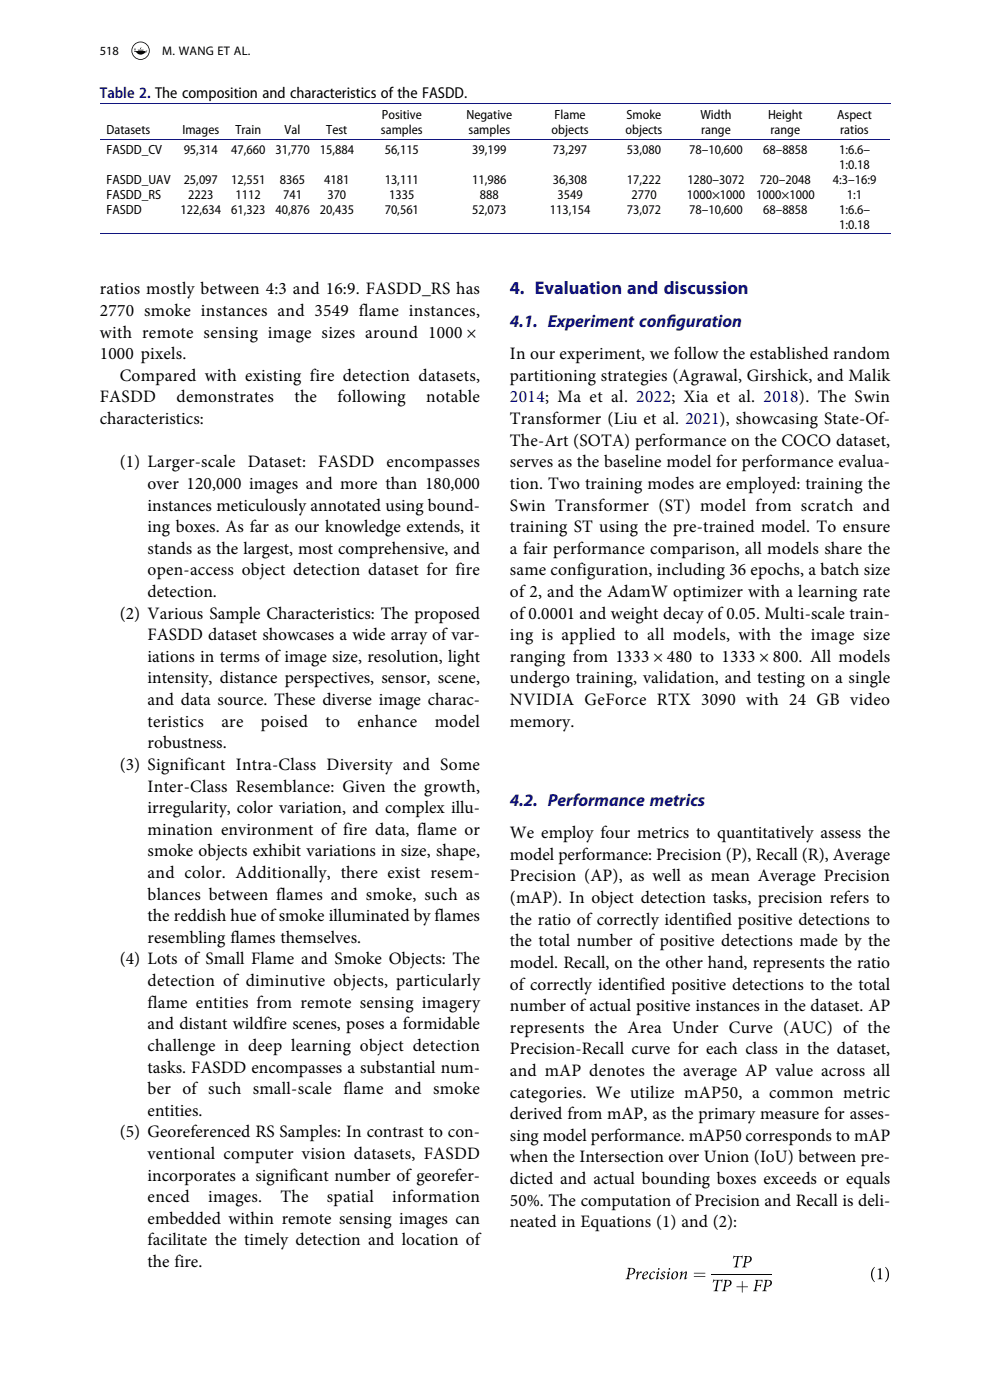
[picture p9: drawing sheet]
<svg xmlns="http://www.w3.org/2000/svg" width="210mm" height="297mm" viewBox="0 0 210 297" stroke-linecap="round" stroke-linejoin="round" font-family="sans-serif">
<defs><g id="words">
<text font-size="3.9" fill="#10147e" x="108.1" y="62.5">4. Evaluation and discussion</text>
<g font-size="3.7">
<text x="21.2" y="62.4">ratios mostly between 4:3 and 16:9. FASDD_RS has</text>
<text x="21.2" y="67">2770 smoke instances and 3549 flame instances,</text>
<text x="21.2" y="71.6">with remote sensing image sizes around 1000 ×</text>
<text x="21.2" y="76.2">1000 pixels.</text>
<text x="108.2" y="76.2">In our experiment, we follow the established random</text>
<text x="25.4" y="80.8">Compared with existing fire detection datasets,</text>
<text x="108.2" y="80.8">partitioning strategies (Agrawal, Girshick, and Malik</text>
<text x="21.2" y="85.4">FASDD</text>
<text x="21.2" y="90">characteristics:</text>
<text x="37.5" y="85.4">demonstrates</text>
<text x="62.5" y="85.4">the</text>
<text x="71.6" y="85.4">following</text>
<text x="90.4" y="85.4">notable</text>
<text x="108.2" y="90">Transformer (Liu et al. 2021), showcasing State-Of-</text>
<text x="108.2" y="94.6">The-Art (SOTA) performance on the COCO dataset,</text>
<text x="25.4" y="99.1">(1) Larger-scale Dataset: FASDD encompasses</text>
<text x="108.2" y="99.1">serves as the baseline model for performance evalua-</text>
<text x="31.3" y="103.7">over 120,000 images and more than 180,000</text>
<text x="108.2" y="103.7">tion. Two training modes are employed: training the</text>
<text x="31.3" y="108.3">instances meticulously annotated using bound-</text>
<text x="31.3" y="112.9">ing boxes. As far as our knowledge extends, it</text>
<text x="108.2" y="108.3">Swin Transformer (ST) model from scratch and</text>
<text x="108.2" y="112.9">training ST using the pre-trained model. To ensure</text>
<text x="31.3" y="117.5">stands as the largest, most comprehensive, and</text>
<text x="108.2" y="117.5">a fair performance comparison, all models share the</text>
<text x="31.3" y="122.1">open-access object detection dataset for fire</text>
<text x="108.2" y="122.1">same configuration, including 36 epochs, a batch size</text>
<text x="25.4" y="131.2">(2) Various Sample Characteristics: The proposed</text>
<text x="31.3" y="126.6">detection.</text>
<text x="108.2" y="126.7">of 2, and the AdamW optimizer with a learning rate</text>
<text x="108.2" y="131.2">of0.0001 and weight decay of0.05. Multi-scale train-</text>
<text x="31.3" y="135.8">FASDD dataset showcases a wide array of var-</text>
<text x="108.2" y="135.8">ing is applied to all models, with the image size</text>
<text x="31.3" y="140.4">iations in terms of image size, resolution, light</text>
<text x="108.2" y="140.4">ranging from 1333 × 480 to 1333 × 800. All models</text>
<text x="31.3" y="145">intensity, distance perspectives, sensor, scene,</text>
<text x="31.3" y="149.6">and data source. These diverse image charac-</text>
<text x="108.2" y="145">undergo training, validation, and testing on a single</text>
<text x="108.2" y="149.6">NVIDIA GeForce RTX 3090 with 24 GB video</text>
<text x="31.3" y="154.2">teristics</text>
<text x="47" y="154.2">are</text>
<text x="55.3" y="154.2">poised</text>
<text x="69" y="154.2">to</text>
<text x="75.8" y="154.2">enhance</text>
<text x="92.2" y="154.2">model</text>
<text x="108.2" y="154.2">memory.</text>
<text x="31.3" y="158.7">robustness.</text>
<text x="25.4" y="163.3">(3) Significant Intra-Class Diversity and Some</text>
<text x="31.3" y="167.9">Inter-Class Resemblance: Given the growth,</text>
<text x="31.3" y="172.5">irregularity, color variation, and complex illu-</text>
<text x="31.3" y="177.1">mination environment of fire data, flame or</text>
<text x="108.2" y="177.8">We employ four metrics to quantitatively assess the</text>
<text x="31.3" y="181.7">smoke objects exhibit variations in size, shape,</text>
<text x="108.2" y="182.4">model performance: Precision (P), Recall (R), Average</text>
<text x="31.3" y="186.3">and color. Additionally, there exist resem-</text>
<text x="31.3" y="190.8">blances between flames and smoke, such as</text>
<text x="108.2" y="187">Precision (AP), as well as mean Average Precision</text>
<text x="108.2" y="191.6">(mAP). In object detection tasks, precision refers to</text>
<text x="31.3" y="195.4">the reddish hue ofsmoke illuminated by flames</text>
<text x="108.2" y="196.2">the ratio of correctly identified positive detections to</text>
<text x="31.3" y="200">resembling flames themselves.</text>
<text x="108.2" y="200.7">the total number of positive detections made by the</text>
<text x="25.4" y="204.6">(4) Lots of Small Flame and Smoke Objects: The</text>
<text x="31.3" y="209.2">detection of diminutive objects, particularly</text>
<text x="108.2" y="205.3">model. Recall, on the other hand, represents the ratio</text>
<text x="108.2" y="209.9">of correctly identified positive detections to the total</text>
<text x="31.3" y="213.8">flame entities from remote sensing imagery</text>
<text x="108.2" y="214.5">number of actual positive instances in the dataset. AP</text>
<text x="31.3" y="218.4">and distant wildfire scenes, poses a formidable</text>
<text x="108.2" y="219.1">represents the Area Under Curve (AUC) of the</text>
<text x="31.3" y="222.9">challenge in deep learning object detection</text>
<text x="31.3" y="227.5">tasks. FASDD encompasses a substantial num-</text>
<text x="108.2" y="223.7">Precision-Recall curve for each class in the dataset,</text>
<text x="31.3" y="232.1">ber of such small-scale flame and smoke</text>
<text x="108.2" y="228.3">and mAP denotes the average AP value across all</text>
<text x="108.2" y="232.8">categories. We utilize mAP50, a common metric</text>
<text x="31.3" y="236.7">entities.</text>
<text x="108.2" y="237.4">derived from mAP, as the primary measure for asses-</text>
<text x="25.4" y="241.3">(5) Georeferenced RS Samples: In contrast to con-</text>
<text x="31.3" y="245.9">ventional computer vision datasets, FASDD</text>
<text x="108.2" y="242">sing model performance. mAP50 corresponds to mAP</text>
<text x="31.3" y="250.5">incorporates a significant number of georefer-</text>
<text x="108.2" y="246.6">when the Intersection over Union (IoU) between pre-</text>
<text x="108.2" y="251.2">dicted and actual bounding boxes exceeds or equals</text>
<text x="31.3" y="255.1">enced</text>
<text x="44.1" y="255.1">images.</text>
<text x="59.5" y="255.1">The</text>
<text x="69.4" y="255.1">spatial</text>
<text x="83.2" y="255.1">information</text>
<text x="108.2" y="255.8">50%. The computation of Precision and Recall is deli-</text>
<text x="31.3" y="259.6">embedded within remote sensing images can</text>
<text x="108.2" y="260.4">neated in Equations (1) and (2):</text>
<text x="31.3" y="264.2">facilitate the timely detection and location of</text>
<text x="31.3" y="268.8">the fire.</text>
</g>
<g font-size="3.7" fill="#10147e">
<text x="108.1" y="69.3">4.1. Experiment conf</text>
<text x="141.3" y="69.3">iguration</text>
<text x="108.1" y="170.9">4.2. Performance metrics</text>
</g>
<text font-size="3.7" fill="#000080" x="108.2" y="85.4">2014; Ma et al. 2022; Xia et al. 2018). The Swin</text>
<text font-size="3.4" fill="#10147e" x="21.2" y="20.9">Table 2. The composition and characteristics of the FASDD.</text>
<g font-size="2.8">
<text x="22.6" y="28.4">Datasets</text>
<text x="38.7" y="28.4">Images</text>
<text x="49.9" y="28.4">Train</text>
<text x="60.4" y="28.4">Val</text>
<text x="69.2" y="28.4">Test</text>
<text x="80.8" y="28.4">samples</text>
<text x="81" y="25.3">Positive</text>
<text x="98.9" y="25.3">Negative</text>
<text x="99.4" y="28.4">samples</text>
<text x="117" y="28.4">objects</text>
<text x="117.6" y="25.3">Flame</text>
<text x="132.7" y="28.4">objects</text>
<text x="132.9" y="25.3">Smoke</text>
<text x="148.6" y="25.3">Width</text>
<text x="148.7" y="28.4">range</text>
<text x="162.9" y="25.3">Height</text>
<text x="163.4" y="28.4">range</text>
<text x="177.6" y="25.3">Aspect</text>
<text x="178.2" y="28.4">ratios</text>
<text x="22.6" y="32.6">FASDD_CV</text>
<text x="39" y="32.6">95,314</text>
<text x="49" y="32.6">47,660</text>
<text x="58.4" y="32.6">31,770</text>
<text x="67.8" y="32.6">15,884</text>
<text x="81.6" y="32.6">56,115</text>
<text x="100.2" y="32.6">39,199</text>
<text x="117.3" y="32.6">73,297</text>
<text x="133" y="32.6">53,080</text>
<text x="146.2" y="32.6">78–10,600</text>
<text x="161.9" y="32.6">68–8858</text>
<text x="178" y="32.6">1:6.6–</text>
<text x="178" y="35.8">1:0.18</text>
<text x="22.6" y="39">FASDD_UAV</text>
<text x="39" y="39">25,097</text>
<text x="49" y="39">12,551</text>
<text x="59.4" y="39">8365</text>
<text x="68.8" y="39">4181</text>
<text x="81.6" y="39">13,111</text>
<text x="100.2" y="39">11,986</text>
<text x="117.3" y="39">36,308</text>
<text x="133" y="39">17,222</text>
<text x="145.8" y="39">1280–3072</text>
<text x="161.2" y="39">720–2048</text>
<text x="176.6" y="39">4:3–16:9</text>
<text x="22.6" y="42.2">FASDD_RS</text>
<text x="22.6" y="45.3">FASDD</text>
<text x="38.3" y="45.3">122,634</text>
<text x="39.9" y="42.2">2223</text>
<text x="49" y="45.3">61,323</text>
<text x="50" y="42.2">1112</text>
<text x="58.4" y="45.3">40,876</text>
<text x="60" y="42.2">741</text>
<text x="67.8" y="45.3">20,435</text>
<text x="69.4" y="42.2">370</text>
<text x="81.6" y="45.3">70,561</text>
<text x="82.6" y="42.2">1335</text>
<text x="100.2" y="45.3">52,073</text>
<text x="101.8" y="42.2">888</text>
<text x="116.6" y="45.3">113,154</text>
<text x="118.3" y="42.2">3549</text>
<text x="133" y="45.3">73,072</text>
<text x="133.9" y="42.2">2770</text>
<text x="145.7" y="42.2">1000×1000</text>
<text x="146.2" y="45.3">78–10,600</text>
<text x="160.4" y="42.2">1000×1000</text>
<text x="161.9" y="45.3">68–8858</text>
<text x="178" y="45.3">1:6.6–</text>
<text x="179.6" y="42.2">1:1</text>
<text x="178" y="48.5">1:0.18</text>
</g>
<g font-size="2.6">
<text x="21.2" y="11.6">518</text>
<text x="34.4" y="11.6">M. WANG ET AL.</text>
</g>
</g></defs>
<g fill="#000">
<path d="M28.6 10.1v.6zM29.2 10.6h1.3zM29.3 10.7h1.1zM29.8 10.2l.2-.2-.2 .5zM134.9 270.1l.5-.4v.6l.6-.6a.21 .21 0 0 1 .1 .3 .21 .21 0 0 1-.4 .1l-.3 .5-.2 .8h-.3l.3-1.4zM138.1 270l.2-.1a.44 .44 0 0 1 .6 0l-.1 .2a.47 .47 0 0 0-.6-.1 .47 .47 0 0 0-.2 .6 .45 .45 0 0 0 .3 .6l.5-.3a.59 .59 0 0 1-.9 .5 .59 .59 0 0 1-.1-1zM140.5 269.9l.4-.2 .3 .2-.2 .2-.4-.2-.1 .3a.61 .61 0 0 1 .5 .7 .61 .61 0 0 1-.6 .5l-.3-.1v-.3a.34 .34 0 0 0 .4 .2 .34 .34 0 0 0 .3-.3l-.4-.3a.41 .41 0 0 1 .1-.7zM144.2 270.1l.6-.3-.1 .6 .4-.5 .6-.2-.2 1.4h.3l-.5 .3-.1-.1 .2-1.3a1.46 1.46 0 0 0-.9 1.3l-.3 .1 .3-1.4zM151.3 271.4h2l-.1 .7-.2-.4-.6-.1-.4 2.1 .4 .2h-1.1l.4-.2 .4-2.1-.6 .1-.3 .4zM155.6 266.4h2l-.1 .6-.2-.4h-.6l-.4 2 .3 .3h-1l.4-.3 .4-2h-.6l-.4 .4zM156.2 272.9h1.2v-1.1l.1 1.1 1.2 .1-1.2 .1-.1 1.1v-1.1h-1.2zM160.2 271.5h1.6l-.1 .6-.2-.4h-.7l-.2 .9h.6l.3-.2-.1 .7-.2-.3h-.7l-.1 .9 .3 .2h-1l.3-.2 .4-1.7v-.3z"/>
<path d="M185.3 269l.2-.2a2.83 2.83 0 0 0 0 3.2 2.12 2.12 0 0 1-.2-3zM186.2 269.2l.6-.2 .1 2.2 .3 .2h-1l.3-.2v-.2v-1.6zM187.8 268.8a2.08 2.08 0 0 1 0 3.2 2.6 2.6 0 0 0-.1-3.2z"/>
<path d="M28 10.8a1.8 1.8 0 0 1 3.6 0 1.8 1.8 0 0 1-3.6 0zM27.9 10.8a1.95 1.95 0 0 0 3.9 0 1.95 1.95 0 0 0-3.9 0z"/>
<path d="M30.9 10.9l.2-.1-.4 .4zM28.4 10.8l.1 .2h.4a1.12 1.12 0 0 0 1.7 .3l.3-.1 .3-.5z"/>
<path d="M133.1 269l.3 .2v.2l-.4 1.7-.3 .3h.9l-.3-.3 .2-.8a.84 .84 0 0 0 1-.2 .84 .84 0 0 0 .1-1zM133.7 269.2l.1-.1a.6 .6 0 0 1 .6 .8 .6 .6 0 0 1-.9 .3z"/>
<path d="M136.7 269.9l-.4 .5a.73 .73 0 0 0 .3 1l.8-.4-.8 .1-.1-.4a.93 .93 0 0 0 1-.8l-.3-.2zM136.8 270l.2-.1 .2 .2-.3 .3-.4 .2z"/>
<path d="M139.6 269.1v.2h.3v-.2zM139.2 270.1l.3-.1-.2 1.4 .5-.3h-.3l.3-1.3h-.2z"/>
<path d="M141.9 269.1v.2h.2v-.2zM141.4 270.1l.3-.1-.2 1.4 .6-.3h-.4l.3-1.3h-.2z"/>
<path d="M142.7 270a.81 .81 0 0 0 .2 1.4 1.03 1.03 0 0 0 .7-1.6l-.4-.1zM143 270l.2-.1a.77 .77 0 0 1 .4 .7 .77 .77 0 0 1-.5 .7l-.3-.1-.1-.4z"/>
<path d="M147.2 270l.1 .2 2.3-.1zM147.2 270.7l.1 .2 2.3-.1z"/>
<path d="M153.6 271.5l.2 .2v.3l-.4 1.7-.3 .2h1l-.3-.2 .1-.8a.84 .84 0 0 0 1-.2 .84 .84 0 0 0 .1-1zM154.1 271.7l.2-.1a.6 .6 0 0 1 .5 .8 .6 .6 0 0 1-.9 .4z"/>
<path d="M157.8 266.5l.3 .2v.2l-.4 1.7-.3 .3h1l-.3-.3 .1-.8a.84 .84 0 0 0 1-.2 .84 .84 0 0 0 .1-1zM158.4 266.7l.2-.1a.6 .6 0 0 1 .5 .7 .6 .6 0 0 1-.9 .4z"/>
<path d="M162.1 271.5l.3 .2v.3l-.4 1.7-.3 .2h.9l-.3-.2 .2-.8a.84 .84 0 0 0 1-.2 .84 .84 0 0 0 0-1zM162.7 271.7l.1-.1a.6 .6 0 0 1 .6 .8 .6 .6 0 0 1-.9 .4z"/>
</g>
<path d="M150.8 270.5h12.9" fill="none" stroke="#000" stroke-width=".21"/>
<path d="M21.2 22h167.6M21.2 29.6h167.6M21.2 49.6h167.6" fill="none" stroke="#10147e" stroke-width=".21"/>
<use href="#words"/>
</svg>
